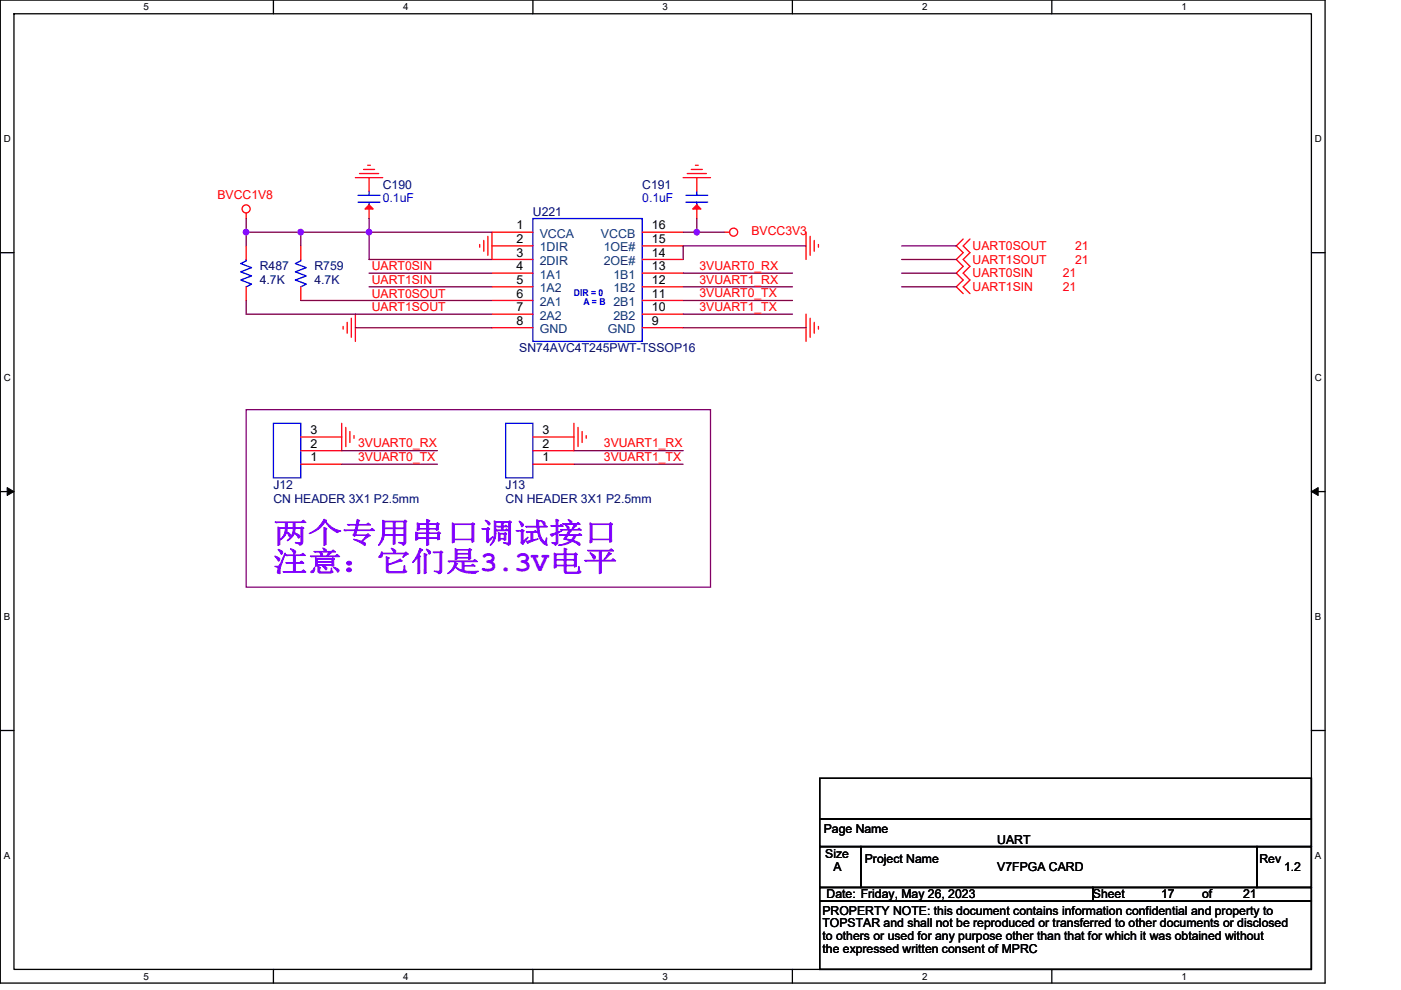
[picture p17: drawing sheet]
<svg xmlns="http://www.w3.org/2000/svg" width="297mm" height="210mm" viewBox="0 0 297 210" stroke-linecap="round" stroke-linejoin="round" font-family="sans-serif">
<defs><g id="words">
<g font-size="6.1" fill="#8000ff">
<text x="58" y="115.1">两个专用串口调试接口</text>
<text x="58" y="121.2">注意：它们是3.3V电平</text>
</g>
<g font-size="2.6" fill="#000080">
<text x="81.1" y="40">C190</text>
<text x="136.2" y="40">C191</text>
<text x="113" y="45.8">U221</text>
<text x="55.1" y="57.4">R487</text>
<text x="66.7" y="57.4">R759</text>
<text x="55.1" y="60.3">4.7K</text>
<text x="66.7" y="60.3">4.7K</text>
<text x="110.1" y="74.7">SN74AVC4T245PWT-TSSOP16</text>
<text x="58" y="103.7">J12</text>
<text x="58" y="106.6">CN HEADER 3X1 P2.5mm</text>
<text x="107.2" y="103.7">J13</text>
<text x="107.2" y="106.6">CN HEADER 3X1 P2.5mm</text>
</g>
<g font-size="2.6" fill="#f00">
<text x="46.1" y="42.3">BVCC1V8</text>
<text x="159.3" y="49.8">BVCC3V3</text>
<text x="206.2" y="53">UART0SOUT</text>
<text x="227.9" y="53">21</text>
<text x="78.8" y="57.4">UART0SIN</text>
<text x="148.3" y="57.3">3VUART0_RX</text>
<text x="206.2" y="55.9">UART1SOUT</text>
<text x="206.2" y="58.8">UART0SIN</text>
<text x="225.3" y="58.8">21</text>
<text x="227.9" y="55.9">21</text>
<text x="78.8" y="60.3">UART1SIN</text>
<text x="78.8" y="63.2">UART0SOUT</text>
<text x="148.3" y="60.2">3VUART1_RX</text>
<text x="148.3" y="63.1">3VUART0_TX</text>
<text x="148.3" y="66">3VUART1_TX</text>
<text x="206.2" y="61.7">UART1SIN</text>
<text x="225.3" y="61.7">21</text>
<text x="78.8" y="66.1">UART1SOUT</text>
<text x="75.9" y="94.9">3VUART0_RX</text>
<text x="128" y="94.9">3VUART1_RX</text>
<text x="75.9" y="97.8">3VUART0_TX</text>
<text x="128" y="97.8">3VUART1_TX</text>
</g>
<g font-size="2.6" fill="#00f">
<text x="81.1" y="42.9">0.1uF</text>
<text x="136.2" y="42.9">0.1uF</text>
</g>
<g font-size="2.6">
<text x="109.5" y="48.7">1</text>
<text x="109.5" y="51.6">2</text>
<text x="138.2" y="48.7">16</text>
<text x="138.2" y="51.6">15</text>
<text x="109.5" y="57.3">4</text>
<text x="109.5" y="54.4">3</text>
<text x="138.2" y="57.3">13</text>
<text x="138.2" y="54.4">14</text>
<text x="109.5" y="63.1">6</text>
<text x="109.5" y="60.2">5</text>
<text x="138.2" y="63.1">11</text>
<text x="138.2" y="60.2">12</text>
<text x="109.5" y="66">7</text>
<text x="109.5" y="68.9">8</text>
<text x="138.2" y="66">10</text>
<text x="138.2" y="68.9">9</text>
<text x="65.8" y="95">2</text>
<text x="65.8" y="92.1">3</text>
<text x="115" y="95">2</text>
<text x="115" y="92.1">3</text>
<text x="65.8" y="97.9">1</text>
<text x="115" y="97.9">1</text>
<text x="174.7" y="176.7">Page Name</text>
<text x="211.5" y="179">UART</text>
<text x="175" y="181.9">Size</text>
<text x="176.7" y="184.8">A</text>
<text x="183.4" y="183">Project Name</text>
<text x="211.5" y="184.8">V7FPGA CARD</text>
<text x="267" y="183">Rev</text>
<text x="272.2" y="184.8">1.2</text>
<text x="175.3" y="190.6">Date: Friday, May 26, 2023</text>
<text x="231.7" y="190.6">Sheet</text>
<text x="246.2" y="190.6">17</text>
<text x="254.9" y="190.6">of</text>
<text x="263.6" y="190.6">21</text>
<text x="174.4" y="194">PROPERTY NOTE: this document contains information confidential and property to</text>
<text x="174.4" y="196.7">TOPSTAR and shall not be reproduced or transferred to other documents or disclosed</text>
<text x="174.4" y="199.4">to others or used for any purpose other than that for which it was obtained without</text>
<text x="174.4" y="202.1">the expressed written consent of MPRC</text>
</g>
<g font-size="2.6" fill="#004080">
<text x="114.4" y="50.4">VCCA</text>
<text x="114.4" y="53.3">1DIR</text>
<text x="127.4" y="50.4">VCCB</text>
<text x="128" y="53.3">1OE#</text>
<text x="114.4" y="59.1">1A1</text>
<text x="114.4" y="56.2">2DIR</text>
<text x="128" y="56.2">2OE#</text>
<text x="130" y="59.1">1B1</text>
<text x="114.4" y="64.9">2A1</text>
<text x="114.4" y="62">1A2</text>
<text x="130" y="64.9">2B1</text>
<text x="130" y="62">1B2</text>
<text x="114.4" y="67.8">2A2</text>
<text x="114.4" y="70.7">GND</text>
<text x="128.9" y="70.7">GND</text>
<text x="130" y="67.8">2B2</text>
</g>
<g font-size="2.1">
<text x="30.5" y="2.2">5</text>
<text x="85.5" y="2.2">4</text>
<text x="140.5" y="2.2">3</text>
<text x="195.5" y="2.2">2</text>
<text x="250.5" y="2.2">1</text>
<text x=".8" y="30.1">D</text>
<text x="278.8" y="30.1">D</text>
<text x=".8" y="80.8">C</text>
<text x="278.8" y="80.8">C</text>
<text x=".8" y="131.4">B</text>
<text x="278.8" y="131.4">B</text>
<text x=".8" y="182.1">A</text>
<text x="278.8" y="182.1">A</text>
<text x="30.5" y="207.8">5</text>
<text x="85.5" y="207.8">4</text>
<text x="140.5" y="207.8">3</text>
<text x="195.5" y="207.8">2</text>
<text x="250.5" y="207.8">1</text>
</g>
<g font-size="2" fill="#00f">
<text x="121.7" y="62.7">DIR = 0</text>
<text x="123.7" y="64.8">A = B</text>
</g>
</g></defs>
<path d="M.1 0h280.8v208.5h-280.8zM3 2.9h275v202.7h-275z" fill="none" stroke="#000" stroke-width=".28"/>
<g fill="#fff">
<path d="M30.5 .3h1.1v2.3h-1.1z"/>
<path d="M30.5 205.9h1.1v2.3h-1.1z"/>
</g>
<path d="M58 0v2.9M58 205.6v2.9" fill="none" stroke="#000" stroke-width=".28"/>
<g fill="#fff">
<path d="M85.5 .3h1.1v2.3h-1.1z"/>
<path d="M85.5 205.9h1.1v2.3h-1.1z"/>
</g>
<path d="M113 0v2.9M113 205.6v2.9" fill="none" stroke="#000" stroke-width=".28"/>
<g fill="#fff">
<path d="M140.5 .3h1.1v2.3h-1.1z"/>
<path d="M140.5 205.9h1.1v2.3h-1.1z"/>
</g>
<path d="M168 0v2.9M168 205.6v2.9" fill="none" stroke="#000" stroke-width=".28"/>
<g fill="#fff">
<path d="M195.5 .3h1.2v2.3h-1.2z"/>
<path d="M195.5 205.9h1.2v2.3h-1.2z"/>
</g>
<path d="M223 0v2.9M223 205.6v2.9" fill="none" stroke="#000" stroke-width=".28"/>
<g fill="#fff">
<path d="M250.5 .3h1.2v2.3h-1.2z"/>
<path d="M250.5 205.9h1.2v2.3h-1.2z"/>
<path d="M.8 28.3h1.5v2.3h-1.5z"/>
<path d="M278.8 28.3h1.5v2.3h-1.5z"/>
<path d="M.8 78.9h1.5v2.3h-1.5z"/>
<path d="M278.8 78.9h1.5v2.3h-1.5z"/>
</g>
<path d="M.1 53.6h2.9M278 53.6h2.9" fill="none" stroke="#000" stroke-width=".28"/>
<g fill="#fff">
<path d="M.8 129.6h1.4v2.3h-1.4z"/>
<path d="M278.8 129.6h1.4v2.3h-1.4z"/>
</g>
<path d="M.1 104.3h2.9M278 104.3h2.9" fill="none" stroke="#000" stroke-width=".28"/>
<path d="M1.5 103.4l1.5 .9-1.5 .8zM278 104.3l1.5-.9v1.7z" fill="#000" stroke="#000" stroke-width=".21"/>
<g fill="#fff">
<path d="M.8 180.3h1.4v2.3h-1.4z"/>
<path d="M278.8 180.3h1.4v2.3h-1.4z"/>
</g>
<path d="M.1 154.9h2.9M278 154.9h2.9M173.8 179.6h8.7v8.6h-8.7zM173.8 165.1h104.2v8.7h-104.2zM173.8 173.8h104.2v5.8h-104.2zM182.5 179.6h84v8.6h-84zM266.5 179.6h11.5v8.6h-11.5zM173.8 188.2h57.9v2.9h-57.9zM173.8 191.1h104.2v14.5h-104.2zM231.7 188.2h46.3v2.9h-46.3z" fill="none" stroke="#000" stroke-width=".28"/>
<path d="M52.2 86.9h98.4v37.6h-98.4z" fill="none" stroke="#800080" stroke-width=".28"/>
<g fill="none" stroke="#f00" stroke-width=".28">
<path d="M75.4 37.7h5.7M76.2 36.8h4.1M77.1 35.9h2.3M78 35.1h.5M78.2 37.7v2.9M144.8 37.7h5.8M145.7 36.8h4.1M146.6 35.9h2.3M147.4 35.1h.6M147.7 37.7v2.9M52.2 45.2v1.2M52.2 52.2v2.8"/>
<path d="M63.8 52.2v2.8M78.2 43.5v2.9M101.7 51.9v.5M102.6 51v2.3M103.4 50.1v4.1M104.3 52.2h8.7M104.3 57.9h8.7M113 49.3h-8.7v5.7h8.7M136.2 57.9h8.6M136.2 55h8.6M136.2 52.2h8.6M136.2 49.3h8.6"/>
<path d="M147.7 43.5v2.9M153.5 49.3h1.2M170.9 49.3v5.7M171.8 50.1v4.1M172.6 51v2.3M173.5 51.9v.5M204.2 50.7l-1.4 1.5 1.4 1.4-1.4 1.4 1.4 1.5-1.4 1.4 1.4 1.5-1.4 1.4 1.4 1.5M205.7 50.7l-1.5 1.5 1.5 1.4-1.5 1.4 1.5 1.5-1.5 1.4 1.5 1.5-1.5 1.4 1.5 1.5M52.2 60.8v2.9M63.8 60.8v2.9M72.7 69.2v.6M73.6 68.4v2.3"/>
<path d="M74.5 67.5v4M75.4 66.6v5.8M104.3 66.6h8.7M104.3 63.7h8.7M104.3 60.8h8.7M104.3 69.5h8.7M136.2 69.5h8.6M136.2 66.6h8.6M136.2 63.7h8.6M136.2 60.8h8.6M170.9 66.6v5.8M171.8 67.5v4"/>
<path d="M172.6 68.4v2.3M173.5 69.2v.6M63.8 98.5h8.7M63.8 92.7h8.7M72.5 89.8v5.8h-8.7M73.3 90.7v4M74.2 91.5v2.4M75.1 92.4v.6M113 98.5h8.7M113 92.7h8.7M121.7 89.8v5.8h-8.7M122.6 90.7v4"/>
<path d="M123.4 91.5v2.4M124.3 92.4v.6"/>
<circle cx="52.2" cy="44.3" r=".86"/>
<circle cx="155.5" cy="49.2" r=".86"/>
</g>
<g fill="none" stroke="#00f" stroke-width=".28">
<path d="M52.2 55v.3l-1.2 .6 2.3 .9-2.3 .9 2.3 .8-2.3 .9 2.3 .9-1.1 .5M63.8 55v.3l-1.2 .6 2.3 .9-2.3 .9 2.3 .8-2.3 .9 2.3 .9-1.1 .5M75.9 42.9h4.7M75.9 41.4h4.7M78.2 42.9v.6M78.2 40.6v.8M113 46.4h23.2v26h-23.2zM145.4 42.9h4.6M145.4 41.4h4.6M147.7 42.9v.6M147.7 40.6v.8M58 89.8h5.8v11.6h-5.8z"/>
<path d="M107.2 89.8h5.8v11.6h-5.8z"/>
</g>
<g fill="#f00" stroke="#f00" stroke-width=".28">
<path d="M146.9 44.3l.8-.8 .9 .8z"/>
<path d="M78.2 43.5l.9 .8h-1.7z"/>
</g>
<g fill="none" stroke="#800040" stroke-width=".28">
<path d="M52.2 46.4v2.9M52.2 49.3v2.9M52.2 49.3h11.6M63.8 49.3v2.9M63.8 49.3h14.4M78.2 49.3v5.7h26.1M78.2 46.4v2.9M78.2 49.3h26.1M78.2 57.9h26.1M144.8 49.3h2.9M144.8 57.9h23.2M147.7 46.4v2.9"/>
<path d="M147.7 49.3h5.8M170.9 52.2h-26.1v2.8M191.2 52.2h11.6M191.2 55h11.6M191.2 57.9h11.6M52.2 63.7v2.9h52.1M63.8 63.7h40.5M75.4 69.5h28.9M78.2 60.8h26.1M144.8 60.8h23.2M144.8 63.7h23.2M144.8 66.6h23.2"/>
<path d="M144.8 69.5h26.1M191.2 60.8h11.6M72.5 98.5h20.2M72.5 95.6h20.2M121.7 98.5h23.1M121.7 95.6h23.1"/>
</g>
<g fill="#f0f" stroke="#f0f" stroke-width=".28">
<circle cx="52.2" cy="49.2" r=".57"/>
<circle cx="78.2" cy="49.2" r=".57"/>
<circle cx="63.8" cy="49.2" r=".57"/>
<circle cx="147.7" cy="49.2" r=".57"/>
</g>
<use href="#words"/>
</svg>
